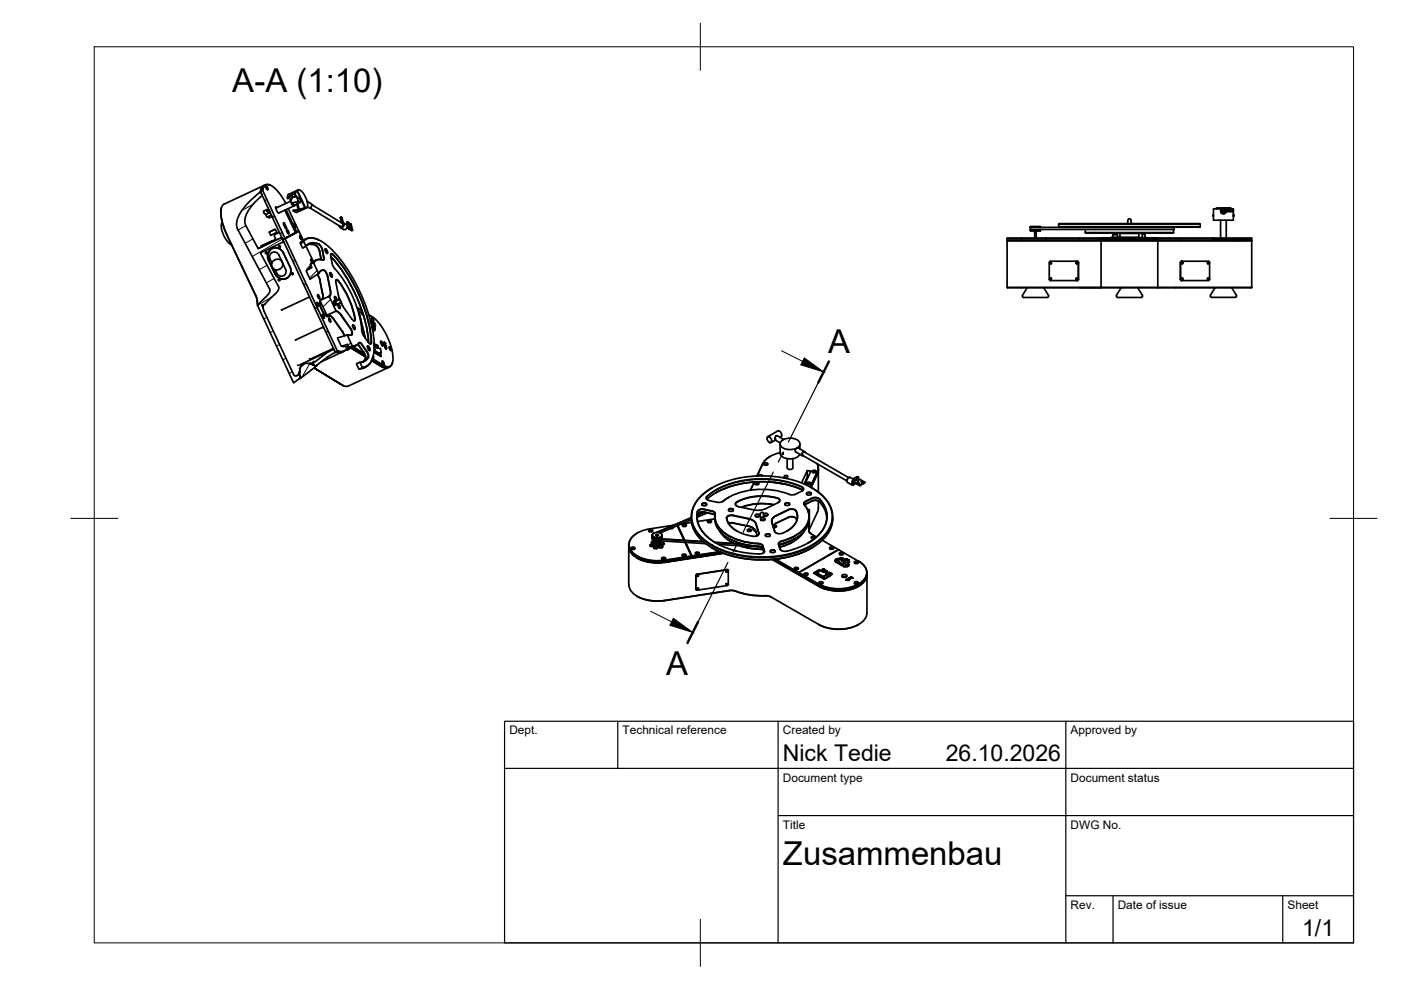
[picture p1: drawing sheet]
<svg xmlns="http://www.w3.org/2000/svg" width="297mm" height="210mm" viewBox="0 0 297 210" stroke-linecap="round" stroke-linejoin="round" font-family="sans-serif">
<defs><g id="words">
<g font-size="7">
<text x="49.3" y="19.4">A-A (1:10)</text>
<text x="175.6" y="74.8">A</text>
<text x="141.2" y="143.1">A</text>
<text x="166" y="183.4">Zusammenbau</text>
</g>
<g font-size="4.9">
<text x="166" y="161.4">Nick Tedie</text>
<text x="200.5" y="161.4">26.10.2026</text>
<text x="276.1" y="198.6">1/1</text>
</g>
<g font-size="2.5">
<text x="108" y="155.7">Dept.</text>
<text x="132" y="155.7">Technical reference</text>
<text x="166" y="155.7">Created by</text>
<text x="227" y="155.7">Approved by</text>
<text x="166" y="165.7">Document type</text>
<text x="227" y="165.7">Document status</text>
<text x="166" y="175.7">Title</text>
<text x="227" y="175.7">DWG No.</text>
<text x="227" y="192.7">Rev.</text>
<text x="237" y="192.7">Date of issue</text>
<text x="273" y="192.7">Sheet</text>
</g>
</g></defs>
<!-- layer: Visible -->
<g fill="none" stroke="#000" stroke-width=".36">
<path d="M55.9 39.4l-8.4 3.9M56 39.3a1.47 1.47 0 0 0-.7 1.3M56.3 39.2a1.4 1.4 0 0 0-1.1 1.5M56.4 39.7l.1 .3M56.4 39.4l.3 .3 .1 .5-.3-.3zM57.3 39.3a1.09 1.09 0 0 0-1.2 0 1.09 1.09 0 0 0-.5 1.1M46.9 44.1a8.6 8.6 0 0 0 1.2 5.7l6.1 12.9M47.1 47.1l-.2 1 .4 1.6 1 1.6 .8 .6M47.5 43.3a2.68 2.68 0 0 0-.6 2.8l.5 1.8 .7 1.8M55.3 40.7l4.6 10.1 3.4-1.8M55.4 40.2l-.1 .5M55.4 40.1v.1"/>
<path d="M55.4 52.2v.2M55.5 41.5l-.2-.8a13.1 13.1 0 0 0-5 6l-.1 1.4 .2 .6 6.8 12.6a1.4 1.4 0 0 1-.8 1.6M55.6 41.5a9.3 9.3 0 0 0-3.7 5.2l.2 1.2 2.6 4.8 5.1-2.3 .3 .9-4.9 2.3 3.9 7.2a2.12 2.12 0 0 1-1.3 2l-1.7 1.7M55.6 40.4h.1M55.6 40.4l-.3 .3M55.7 40.4l4.7 10.1M55.7 40.4a1.12 1.12 0 0 1 .6-1.2 1.12 1.12 0 0 1 1.2 .2l1.4 1.1 1.7 2.6M55.9 44.9l.5 .6M56.4 45.4l.1 .4 .2 .2M56.5 53.5l.1 .2M56.5 53.5l.1 .1M56.6 44.4l-.7 .5"/>
<path d="M57 44.5l-.2 .1M57.1 49.2l1.2-.6 .4 .6-1.3 .7zM57.1 44.7h-.1M57.1 44.7l-.5-.2 .1 .4 .3 .3M57.2 51.4l-1.8 .8 .1-.1M57.3 45l-.9 .5M57.3 55l.4 .8M57.5 45.6l.2 .2M57.5 45.6l-.8 .4M57.7 45.9l-.6 .3-.3-.3M57.7 52.7a1.79 1.79 0 0 0-.6 2.3M58.2 49.7v.5l.4 .6"/>
<path d="M58.3 48.6l-1.2 .6M58.4 58.1a1.73 1.73 0 0 0 2.3 .9 1.73 1.73 0 0 0 .8-2.4l-1.4-3a1.73 1.73 0 0 0-2.4-.9 1.73 1.73 0 0 0-.7 2.4l1.4 3M58.4 55l-.7 .5-.1 .7 .3 .7 .8 .3a1.26 1.26 0 0 0 1-1.9l-.8-.4-.5 .1M58.5 50.7l-3 1.4 2.2-1-3 1.6M58.6 44.1l-.1-.3a1.38 1.38 0 0 0 .6 1.3M59.1 54.1l1.4 3M59.1 54.1a1.03 1.03 0 0 0-1.4-.6 1.03 1.03 0 0 0-.4 1.4M59.2 59.2l.1 .2M59.2 49.3l-1 .4M59.3 52.2l.1 .2M59.3 52.2l.1 .1M59.7 50.3v.1"/>
<path d="M60.1 53.6a1.78 1.78 0 0 0-2.4-1 1.78 1.78 0 0 0-.8 2.5l1.4 3a1.77 1.77 0 0 0 2.4 1 1.77 1.77 0 0 0 .8-2.5M60.1 47.2l.3 .3 .3 1-.2-.2zM60.2 51.2l-.1 .1M60.4 44.6l2.2 4.6 .2-.1M60.5 57.1a1.03 1.03 0 0 1-.4 1.4 1.03 1.03 0 0 1-1.4-.6l-.4-.7M60.6 44.4l2.2 4.7-.2 .1M60.8 48.7l.4 .3v.6l-.3-.4zM60.9 58.9l-.1 .1M60.9 42l.1 .1M61 42.1l2-1.5 1.6 3.4-2.4 .6v.1l1.1-.2M61.1 44.2l2.2 4.8M61.6 42.7l-3.1 1.4"/>
<path d="M61.7 41.4l.4 .4M62 57.9l.1 .2M62.1 41.8l.7-.2 .5 1.1-1.5 .3-.2-.4zM62.1 41.8l-.6 .3 .1 .5M62.1 57.9l.1 .2M62.1 43.2l.3 .4 .2-.2M62.2 43.3l.3 .2M62.3 47.7l.1 .3M62.3 47.3l.4 .4v.5l-.3-.4zM62.4 43.4l-.6-.4 .3 .5 .2 .1M62.5 43.6l-3.4 1.6M62.8 41.7l-.2-.7h-.1l.1 .7"/>
<path d="M62.8 41.6a1.28 1.28 0 0 1 1 1.2l-.2 .1-.3-.2M62.9 43.2l.3 1.2M63 43.4l-.1-.1-.5 .2M63.1 40.4l1.7 3.7M63.1 40.4l-2.1 1.6M63.1 40.4l.1-.2a2.67 2.67 0 0 1 1.8 2.2l.1 .4a.89 .89 0 0 1-.3 1.3M63.1 43.1l.3 1.3M63.1 43.1l-.2 .1M63.1 44v.4M63.2 40.3l-2 .9-.3 .8M63.3 44.5v.2M63.3 49l-2.9 1.6 2.9-1.6"/>
<path d="M63.3 49l-2.8 1.6M63.3 44.4l.1 .3zM63.4 49l.9 1.9M63.4 44.5l-.1-.1v.1M63.4 44.5h.1M63.4 44.5l-.1 .2M63.6 50.3l.1 .3M63.6 49.9l.3 .4 .1 .5-.4-.4zM63.7 42.9l-.6 .3M64.2 51.1l.6 1.1-.6 .4-.6-1 .1-.2M64.4 51.1a2.52 2.52 0 0 1 3.2-.2 20.2 20.2 0 0 1 7.2 8.1 32.5 32.5 0 0 1 4.6 14.5 5.3 5.3 0 0 1-1.4 3.9l-1.2 .5M64.8 44.1l-1.4 .4"/>
<path d="M64.8 52.2a2.03 2.03 0 0 1 3.5 .6v.3M64.9 52.1a1.99 1.99 0 0 1 2-.7 1.99 1.99 0 0 1 1.5 1.7M64.9 52.2l1.5 3.2M64.9 50.6l-1.2 .8M65 44.1l-2 .9-.8-.3M65 57.4l-.1 .1 .9 1.7 1.7-1.2M65.1 42.7l.8 .5M65.2 51.9l.7-.1 1.1 .3M65.7 44.1l6.5 3.9a.4 .4 0 0 0 .5-.1 .4 .4 0 0 0-.1-.5M65.9 56.4l-.6 .4-.3 .5M65.9 55.2l.1 .3M65.9 56.4l-.3 .5"/>
<path d="M66 43.2l.1 .2M66 56.6v.1M66 56.6l-.4 .3M66 56.7l-.4 .2M66.1 56.7h-.1M66.1 56.7l-1.1 .6M66.1 43.4l6.5 4M66.1 43.4a.55 .55 0 0 1-.3 .6 .55 .55 0 0 1-.6-.1M66.3 55.5l-.4-.6 .2 .8M66.4 55.7l1.1 2.4M66.4 55.7l-.6 .4 .3 .6M67 52.1l.6 .7 .5 2.2v-.2"/>
<path d="M67 52.1l.5 .4 .3 .8M67.1 55.1l-.8 .4-.5 .5M67.4 50.8l.1 .1M67.4 50.8a2.83 2.83 0 0 0-3.5 .5l-.2 .1M67.5 58a.84 .84 0 0 1 .9-.7 .84 .84 0 0 1 .8 .7l.2 .6M67.6 58a.9 .9 0 0 1 .9-.8 .9 .9 0 0 1 .8 .9l.2 .5M67.8 53.4l.3 1.5M67.8 59.4l.6 2.9v1M67.8 59.3l.6 2.9M67.8 59.3l-.5-1.1 .5 1.2M68.3 53.1l.4 1.8-.3 .2a1.58 1.58 0 0 0-2 .6M68.4 53.1l.3 1.8-.2 .2a1.57 1.57 0 0 0-2 .6"/>
<path d="M68.9 52.9l.4 .2 .1 .6h-.1l-.1-.7zM69 52.8l.4 .4v.5l-.4-.3zM69.4 58.6l.6 2.9a1.18 1.18 0 0 1-.3 1.3l1.5 3.1M69.5 58.6l.6 2.9a1.2 1.2 0 0 1-.3 1.4M70 57.8l.4 .4v.6l-.4-.4zM70.1 54l.3-.1 .2 .1M70.3 58.7l.1-.4-.4-.5-.1 .1 .4 .4v.5M70.6 54a32 32 0 0 1 8.1 18.6M71 57a24.2 24.2 0 0 1 5.8 13.6l1.3 2 .3 .3h.3a23.3 23.3 0 0 0-2.9-11.1 25.2 25.2 0 0 0-5.5-8l-.2 .1v.5a5 5 0 0 0 .7 2.4l.2 .2M71.2 59.5l.1-.2a10.3 10.3 0 0 1 2.9 4.6l.6 1.9a3.1 3.1 0 0 1 .4 2.2h-.2M71.8 59.6l-.3-.3-.3 .1 .8 4.2M71.8 59.6a18.9 18.9 0 0 1 3.5 7.9"/>
<path d="M72.1 48.2l.7 .5M72.2 46.2l.1 1a.49 .49 0 0 1 .6 .4 .49 .49 0 0 1-.4 .5 .49 .49 0 0 1-.6-.3M72.3 47.2a.53 .53 0 0 1 .6 .4 .53 .53 0 0 1-.4 .6 .53 .53 0 0 1-.6-.4M72.3 46l-.1 .2M72.5 47.2a.42 .42 0 0 1 .2 .7 .42 .42 0 0 1-.7 0M72.5 47.1l-.1-1.1 .4 1.2M72.7 47.2l.7 .4M73.5 47.6h.1M73.6 47.1h.1l-.1 .1v.3zM73.6 47.7l.1 .4M73.6 48.2l1.1 .6-.1 .1-1-.6 1 .6M73.6 48.2l-.3 .4h-.5"/>
<path d="M73.7 48.2l1 .6M73.7 47.1l.1 .3M73.8 47.4v.3l-.2-.2M73.8 47.4l-.1-.3 .7 .4 .3 1.3M73.8 47.4v.3l-.3-.1M74.1 48l.3 .4M74.1 48v-.1l.3 .5M74.1 47.4l.3 .5M74.1 47.5l.3 .5M74.1 47.4v.1M74.5 47.9h-.1M213.5 50.9l20 .1"/>
<path d="M213.5 51h19.9v10h32M213.5 50.9l.1 .1M213.5 51v10M213.6 51h19.9M213.6 51h-.1M216.6 50.5h-3l-.1 .4M218.4 48.2h30.5v.5h-30.5zM218.5 48.9h2.1M218.5 48.1h2.1M218.5 48.9h.1M218.5 48.1h.1M218.6 48.7v.1"/>
<path d="M218.6 48.1v.1M219.4 48.9v.5h.3M219.4 49.4v1.1M219.7 48.9v1.6M220.5 48.1v.1M220.5 48.7v.1M220.6 48.9h-2.1M220.6 48.1h-2.1M221.7 50.5v.5h-8.1M221.7 50.5l.1 .5h11.7M221.8 50.5h-.1M222.6 55.4h6v3.9l-.2 .2h-5.8l-.1-.3v-3.5z"/>
<path d="M222.7 59.1l.1-.2-.1 .2 .1 .2M222.8 55.6l-.1 .2 .1 .1-.1-.1M224.5 48.1h30M224.5 47.5h30M224.5 47.5l29.9-.1 .1 .7M224.5 47.5v.6M228.2 59.1l.1-.2-.1 .2 .1 .2M228.3 55.6l-.1 .2 .1 .1-.1-.2M228.4 55.4l.2 .3v3.5l-.2 .3M230.1 49.3h18.7M230.1 48.2h.1M230.1 48.7v.6"/>
<path d="M233.5 50.5l-.1 .4h12.1l-12 .1M233.5 50.5h12h-32M233.5 51h31.8M233.5 50.5h-11.8M235.6 50.4l1.7 .1M235.6 50.4h1.7M235.6 50.4v.1M235.9 49.8v.5M236 50.3h.1M236.9 49.8h-.9M236.9 49.8v.5M237.4 50.3h4.1"/>
<path d="M237.4 49.5h4.1M237.4 49.5v.8M237.6 49.4l-.2 .1M238.9 50.4l.1 .1M239.1 47.4v-.7a.35 .35 0 0 1 .4-.3 .35 .35 0 0 1 .3 .3v.7M240.1 50.4l-.1 .1M241.4 49.4l.1 .9M241.8 50.5v-.1h1.3v.1M242.2 49.5v.1M242.2 49.6h.5M242.2 49.6v.8M242.2 49.6h.6"/>
<path d="M242.2 49.5l.6 .1M242.7 49.6h.1M242.7 49.6v.8M245.4 50.5h11.7M245.5 50.5h11.7v.4h-11.7zM248.8 48.2h.1M248.8 48.7v.6M250.3 55.7v3.5M250.3 59.2l.3 .3M250.6 55.4l-.3 .3M250.6 55.6l.1 .2-.1 .1 .1-.2M250.7 59.1l-.1-.2 .1 .2-.1 .2"/>
<path d="M256.1 55.6l.1 .2-.1 .1 .1-.1M256.2 59.1l-.1-.2 .1 .2-.1 .2M256.5 55.7v3.5M256.5 55.7l-.3-.3h-5.8l-.1 .3v3.5l.2 .3h5.7l.3-.3M257.1 50.5h.1M257.2 50.5h8.1v.5M257.2 50.9l-23.7 .1M257.3 45.6v.2M258.8 46.7v3.8M259 44.3h-1.7v2.4h4.2v-.9M259.1 44.3a.6 .6 0 0 0-.2 .8 .6 .6 0 0 0 .9 .1 .6 .6 0 0 0 0-.8M259.1 44.4h.1"/>
<path d="M259.1 44.2v.2M259.2 45h.3M259.4 44.5l-.3 .2 .3 .3M259.7 44.4h-.1M260 44.9h.1M260 44.6v.1M260 46.7v3.8M260 44.9h1.5M260.6 44.4h.1M260.5 44.2h.1M260.5 44.2h-1.4h1.4v.2h-1.4M260.6 44.3h.9v1.3"/>
<path d="M260.6 44.2v.2M260.9 44.1v.2zM260.9 44.1h-3v.2M261.5 45.6v.2M261.5 44.7h-1.5v.2M261.5 45.6h.1M261.5 45.8h.1M261.6 45.6v.2zM265.3 51h.1M265.4 50.9l-8.2 .1h8.1M265.4 50.5h-8.2v.4M265.4 51h-19.9v10h19.9"/>
<path d="M265.4 51v10M54.2 62.7l.3 .9 .1 1.2M54.2 62.7l.3 .8 .1 1.2M54.6 64.7l7.6 16.4 1.5-1-.3-.7-.5 .2M55.7 64.8l.1 .5M56.1 64.5l-.6 .2 .4 1.2 6.4 13.6 .4 .2 .3-.1M56.1 64.5l-.4 .3-.2-.1M56.4 62.9l-1.8 1.8M63.4 79.1v.2M63.4 79.1v.3M63.6 78.6l-.2 .5M63.6 78.5l-.2 .6"/>
<path d="M63.7 78l-.2 .1 .1 .1M63.8 77.7l.9-.7 1.5 .3 .6 .4 .3-.3 .1 .1-3.6 2.8 .1-.2-.1-.4v-1.1zM64.7 77l-.9 .7M65.5 77.1h.8M65.6 63l-5.9 2.7M65.6 77.1h.7M65.9 77.2l.7 .2M66.3 77.1l.5 .6M66.4 76.7h.2l-.2 .2zM66.8 77.7h.1M67.2 64.5l.1 .3M67.2 64.1l.3 .4 .1 .5-.4-.4z"/>
<path d="M67.2 77.4v.1M67.3 62.8l.2 .3M67.4 62.5l.3 .3v.5l-.3-.3zM67.8 63.9a3.9 3.9 0 0 0 1.6 3.2M67.8 63.8v.1M67.9 63.7a3.9 3.9 0 0 0 1.6 3.4h.2M68 63.5l-.1 .1M68.3 67l.2 .3M68.4 66.6l.3 .4v.4l-.3-.3zM68.4 63.3l-.4 .2M68.4 69.4l.3 .2M68.4 62.2l.1 .8-.2 .5"/>
<path d="M68.6 69.3l-5.9 2.8M68.9 75.1l-2.6 2M69.4 75.7l-2.6 2M69.5 66.8h-.2M69.5 66.8a1.62 1.62 0 0 1 1.3 .9M69.7 67.8l.1 .3M69.7 67.5l.4 .3v.5l-.3-.4zM69.8 62.8l-2 .9 1.5 3.1 1.9-.8M69.8 66.8l.9 .9M70.1 67l-.4 .1M70.7 74l.3 .7 .9 .1 .6-.2M70.7 73.9l-4.9 2.2h-.2"/>
<path d="M70.7 74l-7.4 3.5-.2-.1M70.7 74l-1.8 1.1M70.7 67.7l1.9 2.6 .4 .9-.4-.9M70.8 63.8l.4 .4v.5l-.4-.3zM70.8 74h-.1M71.1 74.7l-1.7 1M71.2 63.8v.4l.3 .3M71.2 66l.6 .2 .6 .7M71.2 65.9v.1M71.3 65.9l.8 .6 2.1 3M71.4 63.7l-.1-.5-.3-.3-.1 .4 .4 .5M71.5 74.5l-11.1-23.9-.4 .2 11.1 23.8 .4-.1"/>
<path d="M71.6 74.4h.1M71.6 64.5l.4 .3 .1 .6-.4-.4zM71.7 63.6l-.5 .3M71.7 63.6a.35 .35 0 0 1 .5 .2 .35 .35 0 0 1-.2 .4l-.5 .3M71.9 63.2l.2 .5M71.9 63.4l.2 .2M72.2 64l.6 1.1M72.2 63.9l.4 .9M72.2 64l.3 .7M72.4 67l1.8 2.5 .4 .9-.1 .6h-.9M72.5 73.4l1.2-.4 .3 .6M72.5 74.7l-4.4 2"/>
<path d="M72.8 65.1l1.8 2.6M72.9 74.5l-.9 .3-.8-.1M73.6 71l1.1 2.3M73.6 71l-2 .7 .9 1.7M73.6 74.1l.4-.1zM73.8 73.4l.1 .1M73.8 73.3l-.7 .2-.6-.1M73.8 73.4a1.68 1.68 0 0 1-2.3 1.1M73.8 73.4h.1M73.8 73.3a1.58 1.58 0 0 1-2.1 1.1M74 73.6l-.4 .5M74 74l.3-.3 3.2 1.9"/>
<path d="M74.2 73.7l-.2 .2M74.3 69.5l.3 .7 .1 .7-.4 .2-.7-.1M74.3 73.7l3.2 2M74.7 73.4a1.72 1.72 0 0 0 1.6-.7l.4 .4 .9 1.3M74.7 73.3l-.7 .3M74.8 69l.3 .4v.4h.2l-.2-.6-.3-.2M74.8 68.9l.4 .4v.6l-.4-.4zM74.8 73.6l2.5 1.5M74.9 73.5l2.4 1.5M75.3 67.5l-.1 .5-.6-.4M75.5 73.3l-.7 .3h-.8M75.6 77.1l.5 1.1h.1"/>
<path d="M75.6 77.1l.7-.2 .5 1-.6 .3M75.7 65.2l.2 .1 1.5 6.3M75.9 65.3l1.5 6.4M75.9 73l.2 .3a4.7 4.7 0 0 1 1.4 2.4v.3M75.9 73l.3 .3M75.9 65.4l.8 .4M76.1 73.3l1 1.4M76.6 66.3l.1 .3M76.8 73l1.1 1.6 .2 .8v.4M76.8 73l-.3-.3h-.4a1.44 1.44 0 0 1-1.4 .6M76.8 66.1l-.3-.1 .1 .4 .4 .3M77.1 74.6l.4 .8v.6"/>
<path d="M77.5 75.6l-3.2-1.9 3.2 1.9M77.5 76l-.7 .7M77.6 77.8l-1.4 .4M77.7 74.4l.3 .8v.6M78 73.4l.4 .4v.5l-.4-.3zM78 75.8a2.02 2.02 0 0 1-1.7 1M78.1 75.8a2.03 2.03 0 0 1-1.7 1.1M78.1 72.6a32.5 32.5 0 0 0-8-18.2 32.1 32.1 0 0 1 8 18.2M78.2 66.7l.7 .5M78.3 74.3l.1-.4-.4-.5-.1 .1 .4 .3v.5M78.6 68.2h.1M78.6 68.1h.1"/>
<path d="M78.6 68.3h.1M78.7 72.6l-.3 .3M78.8 67.6l.1 .3M78.8 76.5l2.1 1.3M78.8 67.3l.3 .3 .1 .5-.3-.3zM78.8 76.4l2.1 1.3M78.8 68.3h.1M78.8 68.3l-.2 .1M78.9 68.3h-.1M78.9 67.1a12.5 12.5 0 0 1 4.4 9.6 1.11 1.11 0 0 1-.7 1 1.11 1.11 0 0 1-1.2-.2l-2.4-1.5M78.9 68.3h.1M78.9 68.4l.1 .4"/>
<path d="M78.9 76.1l2.4 1.5M79 69.3v.2l-.1-.1M79 69.9l.2 .2M79 68.4l.1 .4M79 68.4h.1M79 68.3v.1M79 68.8h.1M79.1 75.7l-.1 .1a2.54 2.54 0 0 1-2.2 2.2M79.1 68.4l.1 .4M79.1 68.4h.1M79.1 75.5l.1 .4h-.2M79.1 68.4l.2 .5"/>
<path d="M79.2 68.4h.1M79.2 69.3l.2 .4M79.2 68.8v.1M79.2 68.5l.1 .4M79.2 68.4v.1M79.2 69.4l.1 .2M79.2 69.3l.2 .4zM79.2 68.5h.1M79.3 68.5h.1M79.3 68.9h.1M79.3 74.6l1.5 .9-1.5-.8M79.3 68.5l.1 .6"/>
<path d="M79.3 74.4l1.5 1-.1-.6M79.3 68.6h.1M79.3 69.1l.2 .9-.5-.2M79.3 74.5h.1M79.3 72.8v.4M79.3 73.6l.2 .9 1 .5v-.1M79.3 72.8h.1M79.3 69h.1M79.3 73.4l.7 .4M79.4 68.9l-.1 .1M79.4 69h.1M79.4 69.1h.1"/>
<path d="M79.4 69v.1M79.4 73.6l.2 .8 .8 .5M79.4 69.1l-.6 .2M79.4 73.6h.1M79.4 70h-.2M79.5 73.5l-.1 .1M79.5 73.5h.1M79.6 73.5l.4 .3M79.6 74.4h.1M79.7 73.3h.1M79.8 73.1v.3M79.8 73.3l-.1-.3 .1 .4"/>
<path d="M79.8 73.1h.1M79.8 73.3v.1M79.8 73.2l.1 .3v-.3M79.9 73.5h.1M80 73.8h.1M80 73.8l.6 .1M80.1 73.3l.1 .4-.2-.1 .2 .1M80.1 73.3l-.2-.1 .2 .5M80.4 74.9v.1M80.4 74.9h.1M80.6 73.9h.1M80.6 73.9l.2 .8-.4 .2"/>
<path d="M80.7 72.3l.4 .4 .1 .6-.4-.4zM80.8 75.4v.1M80.9 77.7a1.33 1.33 0 0 0 1.3 .2M80.9 77.7l-2.1-1.3 2.6 1.5h.9M80.9 77.7l.3 .1M81 76.8l.2 .3M81 76.5l.4 .3v.5l-.3-.3zM81.5 72.7h.1M81.5 72.6h.1M81.5 72.6v.1M81.5 73h.1M81.5 72.8l.1 .1"/>
<path d="M81.5 72.9h.1M81.5 73.1h.1M81.6 73h.1M81.6 72.9h.1M81.6 72.9v.1M81.6 72.9l-.1 .1M81.6 73v.1M81.6 73.2h.1M81.6 73.1h.1M81.6 73l.1 .2M81.6 73.3l.1 .1M81.6 73.3h.1"/>
<path d="M81.6 73.4l.1 .1M81.6 73.4h.1M81.6 73.1v.1M81.7 73.4h-.1M81.7 73.4v.1M81.7 73.3v.1M81.7 73.3h.1M81.7 73.2h.1M81.7 72.8h.1M81.7 73.5h.1M81.7 73.4h.1M81.7 73.7l.1 .1"/>
<path d="M81.7 73.7h.1M81.7 73.5l.1 .1M81.7 73.6h.1M81.7 73.9l.2 .1zM81.8 73.7v.1M81.8 73.7h.1M81.8 73.7l-.1 .1M81.8 73.6v.1M81.8 73.6h.1M81.8 73.8h.1M82 73.8h.1M82.2 78l-8.4 3.9a1.36 1.36 0 0 1-1.2-.3"/>
<path d="M82.5 73.8l.2 .3M82.6 73.5l.3 .3v.5l-.3-.3zM82.6 77.8l-.3 .1M83.2 77a1.07 1.07 0 0 1-.7 .8 1.07 1.07 0 0 1-1.2-.3M83.2 76.9v.1M213.5 61h20zM216.8 62.6a.57 .57 0 0 0 .9 .5h3.4a.96 .96 0 0 0 1.2-.4v-.1M217.9 61l-1.1 1.6M221.2 61h.1M221.3 61.1l1 1.5M233.5 61h11.9M236.7 62.6a.33 .33 0 0 0 .3 .5"/>
<path d="M237.8 61l-1.1 1.6M241.1 61l1.1 1.6M242.2 62.6a.58 .58 0 0 1-.9 .5h-4.3M257.6 61l-.9 1.5a.55 .55 0 0 0 .8 .5h3.5a.96 .96 0 0 0 1.2-.3l-.1-.2M257.6 61h.1M261.2 61h.1M261.2 61l.9 1.6M72.6 81.7l-6-3.7 6.2 3.8M161.7 98.3l-1.2 2.6M162.1 98.2l.4-.1 .3 .4-.5 .1-.4-.1zM162.2 98.6l.2-.2 .2 .2M162.6 92.9v.1"/>
<path d="M162.7 93l.4 .8M163.1 92.6l.1 .1M163.1 92.6l-.4 .1v.2M163.2 92.7l.4 .7M163.3 96.8l-.8 .5-.8 1M163.3 96.8h.1M163.6 93.4l-.1 .4h-.4M164.4 93.3l-1 .5M165.2 91.4l.1 .1M165.2 91.4h-.3l-2.1 1.2M165.3 91.4l.4 .8M165.4 94.1v2a2.04 2.04 0 0 0 2.4 1.2 2.05 2.05 0 0 0 1.8-1"/>
<path d="M165.4 96l-1.4 .4a4.3 4.3 0 0 0-2.3 1.9M165.6 92.6l-.2 .1M165.6 93.6a2.98 2.98 0 0 1 3.8 0 .88 .88 0 0 1-.4 1.4 2.73 2.73 0 0 1-3.6-.7zM165.7 92.2v.2M165.7 92.3l-.1 .3M165.9 96.1h.2l-.1 .2M165.9 96.1l.1 .1zM166.2 93.2l-1.4-.8h-.3l-.2 .4v.5l1.1 .6M166.9 97.3v1.9M166.9 99.2a.7 .7 0 0 0 1.2 0M168.1 97.3v1.9M169.6 94.1v1.1"/>
<path d="M170.1 96.5l9.4 5.5M170.3 95.8h.1M170.3 95.8l-.3 .6v.2h.3M170.3 95.9l-.2 .3 .1 .3M170.4 95.8l.3 .1M170.5 95.8l9.4 5.5-.3 .6M170.6 95.8l-1.4-.9-.5 .3-.1 .5 1.5 .9M171.2 99.8v1.3l.1 .1M172.3 99.8l.4-.1 .4 .3-.6 .2-.3-.2zM173.3 98.3l.2 .7-.1 .7-1.6 3.5M173.3 98.4l.2 .7-.1 .7-1.6 3.5M173.5 99.6l-.2 .9-1.3 2.9"/>
<path d="M173.5 99.2l-.1 1-1.4 3.1M173.5 99.6v4.8M133.3 115.5a3.2 3.2 0 0 0 2.4 3.1l1.3 .4 1.5 .3 2.4-.1a9.4 9.4 0 0 1-5.8-.9M133.3 115.9v8.1a3.7 3.7 0 0 0 3 3l2.2 .4 2.4-.1a9.2 9.2 0 0 1-5.8-.9M133.3 115.9a3.6 3.6 0 0 0 3 3l2.2 .4h1.6l6.6-1M133.9 116.1l.4-.1 .3 .3-.5 .2-.3-.2zM134 116.5l.2-.2 .2 .2M135.1 113a2.53 2.53 0 0 0-1.7 2.2 2.53 2.53 0 0 0 1.2 2.4 8.9 8.9 0 0 0 6.3 1.2l11.8-1.8M135.1 113h.1M137.6 112.3l.5-.1 .3 .4-.6 .2-.3-.2zM137.7 112.7l.3-.2 .2 .2M137.8 112.1a5.4 5.4 0 0 0-4.2 2.4 2.6 2.6 0 0 0 1.5 3.4 9.2 9.2 0 0 0 5.8 .9"/>
<path d="M137.9 115.4h.4l.4 .3-.6 .2-.3-.2zM138 115.9l.2-.2 .2 .2M138.2 114.8l.4-.1 .4 .3-.6 .2-.3-.2zM138.2 113.6a.84 .84 0 0 0 1 1l10.4 .7M138.3 113.5h.1M138.3 113.5a1.21 1.21 0 0 0 2.1 0M138.3 113.4a.75 .75 0 0 0 .9 .8l9.9 .7M138.3 115.2l.2-.2 .2 .2M138.3 114.2l.6 .4h.8M138.4 113.7l.3 .3 .5 .2M138.4 113.2a1.29 1.29 0 0 1 2 .3 1.2 1.2 0 0 1-2.1 0zM138.6 113.1l-.3 .4a1.21 1.21 0 0 0 2.1 0l-.3-.4"/>
<path d="M138.6 114.4l1 .2M138.6 114.6l.7 .2 .7-.2M138.6 113.9a1.63 1.63 0 0 0 1.5 0M138.7 115.9l.4-.1 .4 .3-.6 .2-.3-.2zM138.8 116.3l.2-.2 .2 .2M139.2 114.8v.1M139.2 114.8v.6h.3M139.2 115.2l-.4 .2 .2 .3M139.2 115.1l-.4 .2a.51 .51 0 0 0 .5 .5 .51 .51 0 0 0 .5-.5l-.3-.2M139.2 114.2l9.8 .6M139.2 113.6h.2M139.5 114.9h.2l.1 .2"/>
<path d="M139.5 115.2l.3 .2-.1 .3M139.5 114.8v.7M139.8 115.7h.4l.4 .3-.6 .2-.3-.2zM139.8 114.6h-1l-.5-.4a1.21 1.21 0 0 0 1.7 .4M139.9 116.2l.2-.2 .2 .2M139.9 114.7l.1 .3-.5 .1M140 114h.1M140 113h.1M140.1 115.1l.4-.1 .3 .3-.5 .2-.3-.2zM140.2 115.5l.2-.2 .2 .2M140.3 113.7l-.1 .5M140.4 114.1v.1l-.1-.3v.3"/>
<path d="M140.4 118.2h.4l.3 .3-.5 .2-.3-.2zM140.5 118.6l.2-.1 .2 .1M142.3 111.6l-.4 .1M142.5 111.9v.1M142.7 111.8l-.1 .2-.5 .1M142.7 111.4l-4.9 .7M143.6 111.4l1.5 3.2-1.5-3.2M143.7 111.4l1.5 3.2M144.7 117.5h.5l.3 .3-.6 .2-.3-.2zM144.8 111.2l.4-.1 .3 .3-.5 .2-.3-.2zM144.8 118l.2-.2 .3 .2M144.9 111.6l.2-.2 .2 .2"/>
<path d="M145.3 115l1.4 3zM145.4 115l1.3 2.9M146.5 109.6a6.7 6.7 0 0 0 3.4 5.8 22.9 22.9 0 0 0 19.7 1.9 11.1 11.1 0 0 0 6.6-5.3l.3-1 .1-1.4M146.5 110.2l-6.5 2.8M146.5 109.8l-7.1 3.1M146.5 109.8l-7.3 3.1M146.6 110.8l-2.2 .3M146.6 117.9l-5.8 .9M146.7 118v.3M146.7 118.3h.1M147.5 117.1h.5l.3 .3-.6 .2-.3-.2zM147.6 117.5l.2-.2 .2 .2"/>
<path d="M147.9 109l-.1 .8M147.9 108.5a5.9 5.9 0 0 0 3 6l.9 .7M148.8 107l.5-.3 .5 .3M148.9 105a20.1 20.1 0 0 1 14.9-4 18 18 0 0 1 10.4 4 5.7 5.7 0 0 1 0 9 20.1 20.1 0 0 1-14.9 4 18 18 0 0 1-10.4-4 5.7 5.7 0 0 1 0-9zM149 106.7l.5-.1 .2 .1 .1 .3-.6 .2-.4-.2zM149 107.2l-.2-.3 .4-.2 .6 .2-.1 .3M149.2 108.6l1.7 .3M149.2 108l1.7 .4M149.2 108.5l-.8 .1-.5 .4M149.2 108l-.8 .1-.5 .4M149.3 108.6l-1.1 .1M149.3 108.6l-1.4 .6"/>
<path d="M149.4 108.6l-1.6 .7M149.9 105.2a.55 .55 0 0 0-.1 .7 .55 .55 0 0 0 .6 .2M149.9 105.8v.1M150 108.7l-2.2 1M150.1 110.4l.4-.1 .4 .3-.6 .2-.3-.2zM150.2 110.8l.2-.2 .2 .2M150.9 116.2a23.3 23.3 0 0 0 21.2 0M150.9 108.9l.7 .4M150.9 108.4a.68 .68 0 0 1 .7 .6 4.7 4.7 0 0 0 2.9 4.6 14.8 14.8 0 0 0 6.6 1.7l.6 .5 .3 1M150.9 108.9l.4 .2M151 103.4l-.1 .1M151.5 115l5.8 .3"/>
<path d="M151.5 109.6a4.9 4.9 0 0 0 3.2 4.7 14 14 0 0 0 6.1 1.5M151.5 110l-3.6 .6M151.6 115l6 .4M152.3 115.4l8.2 .5M152.5 117l-5.8 1M152.7 112.7l1.1 1.4 1.8 1.1-.7-.3M153.2 117.3l-6.5 1M153.2 117.3l-12.4 1.9 5.9-.9M153.4 117.3l-12.5 2M154.5 114.2a14.2 14.2 0 0 0 6.3 1.6M154.5 108.2l.5-.3 .5 .3M154.5 105.5l-1.3 .9"/>
<path d="M154.5 105.4v.1M154.6 107.9l.5-.1 .2 .1 .2 .3-.7 .2-.3-.2zM154.6 108.3l-.1-.2 .3-.2 .7 .2-.2 .2M155.3 116.6l.8 .2M155.4 110.9l-.9 .1 .9-.1 3.3 .7M156.8 115.7l2 .5 3 .3-2.9-.3-2.1-.5M158.6 112.2h.4l.3 .3-.5 .2-.4-.2zM158.6 110l-3.2-.7h-.6a.67 .67 0 0 0-.7 .6 4 4 0 0 0 2.1 2.7M158.7 111.5l.4 .2a1.72 1.72 0 0 1 1.2 1M158.7 110l.4 .1a1.72 1.72 0 0 1 1.2 1M158.7 109.9l-3.3-.7-.7 .1a.67 .67 0 0 0-.7 .6 5.5 5.5 0 0 0 4.6 3.6l1 .2M158.7 111.6l.9 .3"/>
<path d="M158.7 109.9l.5 .2a1.75 1.75 0 0 1 1.1 1M158.7 112.7l.2-.2 .2 .2M159.1 103.9l.8-1.7-.8 1.7M159.6 111.9a1.1 1.1 0 0 0 .7 .9M160.1 112.7h.1M160.2 102.3h.4l.3 .3-.5 .2-.4-.2zM160.2 112.7l.1 .1M160.2 109.1l.5-.1 .3 .1 .1 .3-.6 .2-.4-.2zM160.3 112.7l.2 .9M160.3 111.1l.6 2M160.3 102.8l.2-.2 .2 .2M160.3 111.1l.6 1.9a.94 .94 0 0 1-1.3 .7"/>
<path d="M160.4 109.6l.2-.2 .2 .2M160.5 113.4l-.1 .2M160.5 115.9l.9 .1M160.8 115.8l.8 .3 .3 1M160.8 115.8l.7 .2M160.9 113.1l-.3 .5M161.4 109.9l.5-.1 .2 .1 .1 .2-.6 .3-.4-.3zM161.5 110.3l.2-.1 .2 .1M161.7 100.9l-.5-.3-.4 .3M161.9 109v.5M161.9 109a.36 .36 0 0 0-.4-.4 .36 .36 0 0 0-.3 .4l.1 .6 .4 .1 .2-.2M161.9 108.9l.6-.1 .3 .3-.3 .3-.6-.1"/>
<path d="M162.1 116.8a.83 .83 0 0 1-1.1 .7 17.1 17.1 0 0 1-11.5-4.1 5.1 5.1 0 0 1-1.6-5.1l.5-.3 .5-.1 2 .4a.7 .7 0 0 1 .7 .6 4.7 4.7 0 0 0 2.9 4.7 14.7 14.7 0 0 0 6.6 1.7l.7 .4 .3 1.1-.3 .5M162.1 109.4l.2-.2 .2 .2M162.3 113.5l.5-.2 .5 .2M162.4 113.3l.5-.1 .2 .1 .2 .3-.6 .2-.4-.2zM162.4 113.7l-.1-.3 .4-.2 .6 .2-.2 .3M163.3 116.9l.5-.2 .5 .2M163.5 116.7l.5-.1 .2 .1 .1 .3-.6 .2-.4-.2zM163.5 117.1l-.2-.3 .4-.2 .6 .2-.1 .3M163.7 110.8l.6 1.9M163.7 118.6l9.9 5.7a9 9 0 0 0 9.2-.5 2.61 2.61 0 0 0 1-2.4M163.9 118.6l5.4 3.2M164 111.7h.3l.1 .1"/>
<path d="M164 107a12.4 12.4 0 0 0-6.8 .6M164.2 102.3l1.8 .3M164.2 112.7l.7 .4h1M164.3 112.7l.3 .3M164.3 118.6l5 2.8M164.4 118.6l4.9 2.8M164.5 109.3l2.6-1.3a1.38 1.38 0 0 1 1.6 .2 1.38 1.38 0 0 1 .4 1.5 4.5 4.5 0 0 1-3.2 3.4M164.5 111l-.1 .1M164.5 109.3a1.27 1.27 0 0 0-.9 1.4l.6 2M164.5 111l-.6 .4h.6l.1 .3-.6 .1M164.7 118.5h.1M164.7 105.6a.54 .54 0 0 1 .5 .8l-.2 .1"/>
<path d="M164.7 105.6a11.3 11.3 0 0 0-8.7 1.1v.4l.2 .2M165 106.6l-2.7 1.3M165 106.6l.3-.4a.58 .58 0 0 0-.5-.6 11.6 11.6 0 0 0-8.8 1l-.1 .2a.68 .68 0 0 0 .7 .6l3.7 .8 1.1-.1 .9-.2M165.2 118.5h-.1M165.3 118.4l-.6 .1M165.7 115.3l-.3 .2M165.7 115.3l-.5 .3M166.3 101l-.2 .3M166.3 100.9l.4-.1 .3 .2M166.4 106.9l.5-.2 .5 .2M166.5 106.7l.5-.1 .3 .1 .1 .3-.6 .2-.4-.2zM166.5 107.1l-.1-.3 .4-.2 .6 .2-.1 .3"/>
<path d="M166.8 101.2l.1 .1M166.9 101.3l-.6 .1M167 101.1l-.2 .4M167.1 109.7l.8-.1 .6 .1M167.2 108.1l.9-.1 .7 .4M167.2 108.1l-2.7 1.3a1.25 1.25 0 0 0-.8 1.3M168.1 114.9l-2.8 1.1M168.4 114.3l-1.4 .7-1.7 .5M168.6 114.2l-2.9 1.1M168.8 110l-.4-.4h-.9l-3 1.4M168.8 109.9l.1 .4M168.8 108.4a3.2 3.2 0 0 1-1.9 4.2"/>
<path d="M169.9 102.4l1.3-2.6 .7 .1-1.3 2.8M170 104.1a3.1 3.1 0 0 1-2.3 .8 15.3 15.3 0 0 0-14.6 1.5l-.7 .1-2-.4M170 104.1a.48 .48 0 0 0 .4-.5 .48 .48 0 0 0-.4-.4 21.7 21.7 0 0 0-18.7 1l-1.4 1a.48 .48 0 0 0 .1 .8M170 103.8a21.9 21.9 0 0 0-18.2 .7M170.1 104.1l.2-.3v-.3a21 21 0 0 0-19 .7l-1.4 1.1M170.2 104a21.2 21.2 0 0 0-18.9 .8l-1.4 1M170.5 112.7a8 8 0 0 1-5.2 3.3M170.7 106.9l1.7-.8h.6a1.4 1.4 0 0 1 1.2 .8l.9 1.7 .2 1.2M170.8 106.3l-.3 .6a3.9 3.9 0 0 1-1 6.1l-1.3 .9-1.6 .6a1.63 1.63 0 0 0-1.5 .7l.3 1.3 .3 .2M170.8 106.9l-.2 .2M170.8 106.4l1.6-.8h.9a5.1 5.1 0 0 1 0 8.1l-2 1.5M171 104.7l.5-.2 .5 .2"/>
<path d="M171.1 104.5l.5-.1 .3 .1 .1 .3-.6 .2-.4-.2zM171.1 102.3l.5-.1 .3 .4-.6 .1-.3-.1zM171.1 104.9l-.1-.3 .4-.2 .6 .2-.1 .3M171.2 101.1l-.7 1.5M171.3 102.7l.2-.2 .2 .2M171.4 108.5l.2-.4-.1 3.4M171.4 111.1l.1 1a.79 .79 0 0 0 .5 1.1l-.4-.5-.1-.2M171.4 111.1l.1 1.4M171.4 108.1l-.1 .2M171.5 111.3v-.3v.4M171.5 109.6v.5M171.5 112.5v.2"/>
<path d="M171.6 112.4l-.1 .3 .1-.3M171.6 110.1a5.5 5.5 0 0 1-3.9 4.5l-2 .7M171.6 108.3l-.1 .3zM171.6 108.1h-.2M171.9 113.1l1.2 .7M172.1 103.4a7.6 7.6 0 0 1 4.5 6.2 6.8 6.8 0 0 1-3.3 5.4 22.8 22.8 0 0 1-18.5 2.3 11.5 11.5 0 0 1-7.9-5.8 6.1 6.1 0 0 1 2.9-7.3l1.2-.7M172.1 105.6l-1.5 .8-.2 .4a3.9 3.9 0 0 1-.9 6.2l-2.1 1.2-1.7 .5M172.2 106.2l.7-.1 .7 .1M172.2 105.6l.8-.1 .8 .3M172.2 114.2l.2-.2 .2 .2M172.4 100.2l.2-.2 .2 .2M172.9 114a.45 .45 0 0 0-.5-.3 .45 .45 0 0 0-.4 .3l.3 .2h.4"/>
<path d="M173.5 106.2a4.3 4.3 0 0 1-.2 2.4l-1.8 3.8v-.3M173.8 105.8a5.3 5.3 0 0 1-.8 8.2 13.7 13.7 0 0 1-6.8 2.9l-.7-.3-.4-1.2a.64 .64 0 0 1 .6-.7M174.3 114.5l3.5 2.1M176 116h.4l.4 .3-.6 .2-.3-.2zM176.1 116.4l.2-.1 .2 .1M177 118.8l.2 .3M177.2 119.2l1.7 .9M177.2 119.1l1.7 .9M177.3 118.7h.4M177.4 118.6l.3 .1-.2 .1-.2-.1zM177.4 118.6l.3 .1-.3 .1zM177.7 116.5l-8.4 4.9"/>
<path d="M177.8 116.6l-8.5 4.8M177.8 116.6l4.2 2.4a2.57 2.57 0 0 1 1.8 2.4 2.57 2.57 0 0 1-1.7 2.5 9.4 9.4 0 0 1-8.5 0M178 118.4l-.8 .2-.1 .3 .1 .1M178 118.5h.1M178.1 117.2l.4-.1 .3 .4-.5 .1-.4-.1zM178.2 117.6l.2-.2 .2 .2M178.2 118.3l-.3 .2-.1 .6 1 .5 .4-.2-.3-.2M178.2 118.3h.1M178.3 118.3h-.1M178.3 118.3h.1M178.3 118.6h.1M178.3 118.7h.1"/>
<path d="M178.4 118.3l-.5 .2M178.4 118.3h.1M178.4 118.3l-.3 .2M178.5 118.3v.1M178.5 118.3h.1M178.5 118.3h-.1M178.5 118.4l-.4 .2M178.5 118.4h.1M178.6 118.4h.1M178.6 118.4l-.4 .2M178.6 118.4l-.3 .3M178.7 118.5l-.4 .2"/>
<path d="M178.7 118.5h.1M178.8 118.6h.1M178.8 118.6l-.3 .3M178.9 118.6v.8M178.9 118.9l.9 .6M178.9 119.4l.2 .1M178.9 119.4l-.3 .1M178.9 119.4h.1M178.9 118.6h.2zM179 118.6h.1M179 118.5v.1M179 118.7h.3z"/>
<path d="M179.1 118.7h.1h-.1M179.1 118.6h.1M179.1 118.6v.1M179.2 118.7h.1M179.4 119.9h.3M179.4 119.8h.4l-.3 .2-.2-.2zM179.4 119.9h.3l-.3-.1v.1M179.5 118.5l-.1 .1 .2-.1-.1 .2 .1-.1M179.5 118.5l-.1 .1M179.6 118.7h.2M179.6 118.7h.1M179.6 118.5l-.2 .1"/>
<path d="M179.7 119.1h.1M179.8 119.1h-.1M179.8 118.7h-.2M179.8 119v.1M179.8 119.1h.1M179.8 118.8l.1 .1M179.8 118.8h.1M179.8 119.9l-.4 .2-.5-.1M179.8 119.5l.2 .1-.2 .3M179.9 119.2h.1M179.9 119l-.1 .1M179.9 118.8h.1"/>
<path d="M179.9 118.7l-.1 .1M179.9 119.1v.1M179.9 118.7l.1 .1h-.2M179.9 118.7h.1M180 119.2h-.1M180 119.1l.1 .1M180 119.7v.1M180 119.8l-.2 .2M180.1 119.2h.1M180.1 119.1l-.1 .1M180.3 101.2l.9 .5M180.3 101.2a.7 .7 0 0 0-.6 1.1l1 .6"/>
<path d="M180.8 102.1l1.5 .8v.1l-1.5-.9M180.8 102l-.2 .5v.3h.5l.3-.4M180.8 102l1.5 .9 1-.6M180.8 101.5l.9-.4 .3 .1-.8 .5M180.8 102.2v.5l.4-.3M180.8 102.1h.1M180.9 102.2l-.1 .3 .3-.2M181.2 101.7l-.4 .3M181.2 101.7l.1 .1M181.2 102.3l-.4 .3M181.2 119h.5l.3 .3-.6 .2-.3-.2zM181.3 101.8h.7"/>
<path d="M181.3 119.5l.3-.2 .2 .2M181.9 102.3l.2 .2M182 101.4l-.7 .4M182 101.2v.1M182 102.5h.1l-.2-.4 .1 .4M182 101.3v.1M182 119a2.52 2.52 0 0 1 1.2 3.8 7.9 7.9 0 0 1-7.2 1.9l-2.4-.9-4.2-2.4M182 101.8l.3-.2 1 .6M182.7 102.1l.2 .3M182.8 102.4l-.1-.4 .2 .4h-.1M183.3 102.2l-1 .6M183.3 102.3l-1 .7"/>
<path d="M147.5 122v2.9M147.5 124.9l.1 .1M147.6 125h.1M147.6 124.9l.3 .2M147.8 124.7l.3 .1-.2 .1zM147.8 122h.3l-.2 .2zM147.8 121.7l-.3 .3M147.9 121.8l-.3 .3v2.8M148.1 124.7h.1M148.1 122l-.1 .1h-.2M148.1 124.7l-.1 .2h-.2M153.9 121l.3 .1-.1 .2z"/>
<path d="M153.9 123.8h.3l-.1 .2zM154.1 124.2l-6.3 .9M154.2 121.1l-.3 .1M154.2 123.8h.1M154.2 123.8l-.1 .1h-.2M154.2 121l-.1 .2h-.2M154.4 120.9h.1M154.4 120.9l-.3-.2-6.3 1M154.4 121v2.9M154.4 123.9l-.3 .3M154.4 121l-.3-.2-6.3 1M154.7 125.2h.6a18.6 18.6 0 0 0 7 1.1"/>
<path d="M154.7 125.2l-13.9 2.2M154.7 125.2l1.2 .1M155.9 125.3a15.8 15.8 0 0 0 6.4 1M162.3 126.3l1.2 .3M162.3 126.3l1.2 .3 10.1 5.8M168.5 120.4l.5-.1 .3 .3-.6 .2-.3-.2zM168.6 120.8l.2-.2 .2 .2M169.3 121.8l4.3 2.5M169.3 121.8v-.4l4.3 2.5M169.3 121.4v.4M170.6 121.5h.4l.3 .3-.5 .2-.4-.2zM170.7 122l.2-.2 .2 .2"/>
<path d="M172.6 121.4l-.1 .1M173.3 121.5h-.1l1.3 .8 .8-.4-.1-.1M173.3 121.4v.1M173.3 121.5l-.1 .1M173.3 121.5l1.2 .7 .7-.4M173.3 121.3v.1M173.7 123.4l.5-.1 .3 .3-.6 .2-.3-.2zM173.9 123.8l.2-.2 .2 .2M174 121l-.7 .4M174 121h.1M174 121l.6 .3M174.4 120.7l.2 .1"/>
<path d="M174.4 120.8h.1M174.5 120.7v.2M174.5 120.8l-.1 .1M174.5 120.7h.2M174.5 120.6v.1M174.5 120.8v.1M174.5 120.7l.1 .1M174.5 120.7v.1M174.5 120.8l.1 .1M174.6 121.3h.1M174.6 120.7h.1M174.6 120.6l-.1 .1"/>
<path d="M174.6 121.3l.5 .1M174.7 120.8h.1M174.7 121l.3-.1zM174.7 121.3l-1-.5-1.1 .6 2.2 1.2 1.1-.6-.7-.4M174.8 122.6v.2l1.2-.7-1.2 .7-2.3-1.3 2.3 1.3M174.8 120.8h.1M174.9 121.2h.1M174.9 120.9h-.3l.2-.1 .2 .1M175 121.1h.2M175 120.9l-.1 .3 .4-.1M175 121l-.1 .2M175.1 121h-.1"/>
<path d="M175.1 121.4h.1M175.1 121.1l-.2 .1M175.1 121.2l-.1-.2-.1 .2M175.2 121.4v.4M175.2 121.8l.1 .1M175.3 121.1l-.1 .1M175.6 121.5l.1 .1M175.6 121.5h.1M175.7 121.5v.1M175.7 121.6h.1M175.7 121.7h.1M175.8 121.7h.1"/>
<path d="M175.8 121.4l-.1 .1M175.8 121.3l-.2 .2M175.9 121.8l.2 .1M175.9 122l.1 .1M176 121.5l-.3 .1M176 121.4l-.3 .2M176 121.7l.2 .1-.1 .1M176.1 121.5l-.3 .1h.3M176.2 121.6l.2 .1M176.2 121.6l.2 .1-.3 .2-.2-.2M176.4 121.7l-.2 .1-.2-.1M178.6 122.3l.4-.1 .5 .1"/>
<path d="M178.6 121.9a.61 .61 0 0 1 1 .3 .61 .61 0 0 1-.6 .3 .61 .61 0 0 1-.5-.5zM178.9 120.1h.1M179.5 122.9h.1M179.6 122.9h-.1M179.6 122.9v.1M179.6 122.9h.1M179.6 123l-.1 .1M179.6 123h.1M179.6 123h-.3h.2M179.7 122.9v.1M179.7 123h-.1M179.7 122.9l-.1 .1"/>
<path d="M179.7 122.8l.1 .1M179.7 122.9h.1M179.7 122.8h.2h-.2M179.8 122.7h.1M179.8 122.7v.1M179.8 122.7l.2 .1h-.2M179.8 122.8v.1M179.8 120.1l-.4 .1-.5-.1M179.9 122.7h.1M179.9 122.7l.1 .1M180 123h.1M180 122.8h.1"/>
<path d="M180 122.6v.1M180 122.7h-.1M180 122.6l.1 .1M180 122.6l-.1 .1M180 122.7h.1M180 122.6h.1M180.1 122.6h.1M180 122.7v.1M180.1 122.5h.1M180.1 122.7h.1M180.1 122.5v.1M180.1 122.6v.1"/>
<path d="M180.2 122.7h-.1M180.2 122.6h.1M180.2 122.5l-.1 .1M180.2 122.6l-.1 .1M180.2 122.6v.1M180.2 122.6h-.1M180.2 122.5h.1M180.2 122.5l.1 .1M180.3 122.5h.1M180.3 122.5h-.1M180.3 122.6h.1M180.3 122.6l-.2 .1"/>
<path d="M180.3 122.4h-.1l.2 .1M180.4 122.5h.1zM180.4 122.5h.1M180.5 122.4h.1M180.5 122.4v.1M180.6 122.4l-.1 .1M180.6 122.4v.1M180.6 122.4h.1M180.7 122.6h.1M180.8 122.6h-.1M181.2 123.4l.5-.1 .3 .3-.6 .2-.3-.2zM181.3 123.8l.3-.2 .2 .2"/>
<path d="M182.1 124.2a9.3 9.3 0 0 1-8.5 0M182.1 132.4a9.2 9.2 0 0 1-8.5 0M183.8 121.9v8a3.5 3.5 0 0 1-2.9 3 9.6 9.6 0 0 1-7.3-.5M183.8 121.8a3.5 3.5 0 0 1-2.9 2.9 9.6 9.6 0 0 1-7.3-.5"/>
<circle cx="56.4" cy="53.6" r=".17"/>
<circle cx="59.2" cy="59.4" r=".17"/>
<circle cx="59.3" cy="52.3" r=".17"/>
<circle cx="62" cy="58.1" r=".17"/>
<circle cx="222.8" cy="55.8" r=".17"/>
<circle cx="222.8" cy="59.1" r=".17"/>
<circle cx="228.3" cy="55.8" r=".17"/>
<circle cx="228.3" cy="59.1" r=".17"/>
<circle cx="250.7" cy="55.8" r=".17"/>
<circle cx="250.7" cy="59.1" r=".17"/>
<circle cx="256.2" cy="59.1" r=".17"/>
<circle cx="256.2" cy="55.8" r=".17"/>
<circle cx="259.4" cy="44.8" r=".39"/>
<circle cx="259.4" cy="44.8" r=".24"/>
<circle cx="139.3" cy="113.5" r=".23"/>
</g>
<g fill="#000">
<circle cx="65.8" cy="44" r=".18"/>
<circle cx="66.1" cy="43.4" r=".18"/>
<circle cx="242.2" cy="49.6" r=".18"/>
<circle cx="242.2" cy="49.5" r=".18"/>
<circle cx="78.6" cy="68.1" r=".18"/>
<circle cx="79" cy="68.4" r=".18"/>
<circle cx="79.1" cy="68.4" r=".18"/>
<circle cx="79.2" cy="68.5" r=".18"/>
<circle cx="79.2" cy="70.1" r=".18"/>
<circle cx="79.2" cy="68.9" r=".18"/>
<circle cx="79.3" cy="68.6" r=".18"/>
<circle cx="79.3" cy="68.9" r=".18"/>
<circle cx="79.4" cy="69" r=".18"/>
<circle cx="79.4" cy="69.1" r=".18"/>
<circle cx="81.7" cy="73.2" r=".18"/>
<circle cx="81.7" cy="73.4" r=".18"/>
<circle cx="81.8" cy="73.7" r=".18"/>
<circle cx="164.3" cy="93.1" r=".18"/>
<circle cx="170" cy="96.4" r=".18"/>
<circle cx="138.3" cy="114.2" r=".18"/>
<circle cx="138.6" cy="114" r=".18"/>
<circle cx="138.6" cy="113" r=".18"/>
<circle cx="138.6" cy="114.6" r=".18"/>
<circle cx="177.2" cy="119.2" r=".18"/>
<circle cx="177.9" cy="118.5" r=".18"/>
<circle cx="178" cy="118.5" r=".18"/>
<circle cx="178.3" cy="118.3" r=".18"/>
<circle cx="178.4" cy="118.3" r=".18"/>
<circle cx="178.5" cy="118.9" r=".18"/>
<circle cx="178.5" cy="118.8" r=".18"/>
<circle cx="178.5" cy="118.4" r=".18"/>
<circle cx="178.6" cy="118.4" r=".18"/>
<circle cx="178.7" cy="118.5" r=".18"/>
<circle cx="178.8" cy="118.6" r=".18"/>
<circle cx="178.9" cy="118.6" r=".18"/>
<circle cx="174.5" cy="120.7" r=".18"/>
<circle cx="174.5" cy="120.8" r=".18"/>
<circle cx="174.7" cy="120.7" r=".18"/>
<circle cx="175.1" cy="121.2" r=".18"/>
<circle cx="179.9" cy="122.8" r=".18"/>
<circle cx="180.1" cy="122.7" r=".18"/>
</g>
<!-- layer: BORDER -->
<path d="M20 9.9h267v190h-267zM148.5 4.9v10M15 109.9h10M282 109.9h10M148.5 194.9v10" fill="none" stroke="#000" stroke-width=".21"/>
<!-- layer: TITLEBLOCK -->
<path d="M107 152.9h180v47h-180zM131 152.9v10M165 152.9v47M226 152.9v47M107 162.9h180M165 172.9h122M226 189.9h61M236 189.9v10M272 189.9v10" fill="none" stroke="#000" stroke-width=".25"/>
<!-- layer: Hatching -->
<g fill="none" stroke="#000" stroke-width=".21">
<path d="M52.1 47.8l-1.6 1M53.6 50.6l-1.6 1M53.8 43.2l-2.5 1.5M56.5 42.1l-.3 .6M56.6 56.2l-1.6 1M58.1 59l-1.6 1M58.2 45.6l-.4 .6M59.8 49.2l-.3 .5M59.9 50.7l-6.4 3.7M61.9 55l.8 .5M62.5 44.6l-.1 .1M63.9 42.1l-.1 .1"/>
<path d="M64.4 51.2l-.6 .6M65.6 56.9l.1 .1M67.2 57.3l-1.6 1.7M56.6 67.3l-.7 .3M57.7 62.9l-3 1.8M57.9 70.1l-.6 .4M59.3 73l-.7 .4M60.6 75.9l-.6 .4M62 78.8l-.7 .4M64.3 60.1l.8 .4M65.7 77.1l-1.7 2.9M66.6 65.1l.8 .4"/>
<path d="M68.9 70.1l.8 .4M70.1 63.5l-1.6 1.6M74.4 72.7l-.6 .6"/>
</g>
<!-- layer: Section Lines -->
<path d="M175.7 76.6l-2.2 4.5M148 131.9l-2.2 4.4" fill="none" stroke="#000" stroke-width=".51"/>
<path d="M166.1 95.8l-1.1 2.2M173.5 81.1l-6.3 12.6M154.3 119.2l-6.3 12.7M156.5 115l-1.1 2.1M164 100.1l-6.5 12.8" fill="none" stroke="#000" stroke-width=".25"/>
<path d="M165.7 74.4l4.5 2.2M137.9 129.6l4.5 2.2" fill="none" stroke="#000" stroke-width=".21"/>
<path d="M170.5 75.9l4.1 3-4.8-1.5zM142.8 131.1l4.1 3-4.9-1.5z" fill="#000" stroke="#000" stroke-width=".21"/>
<use href="#words"/>
</svg>
